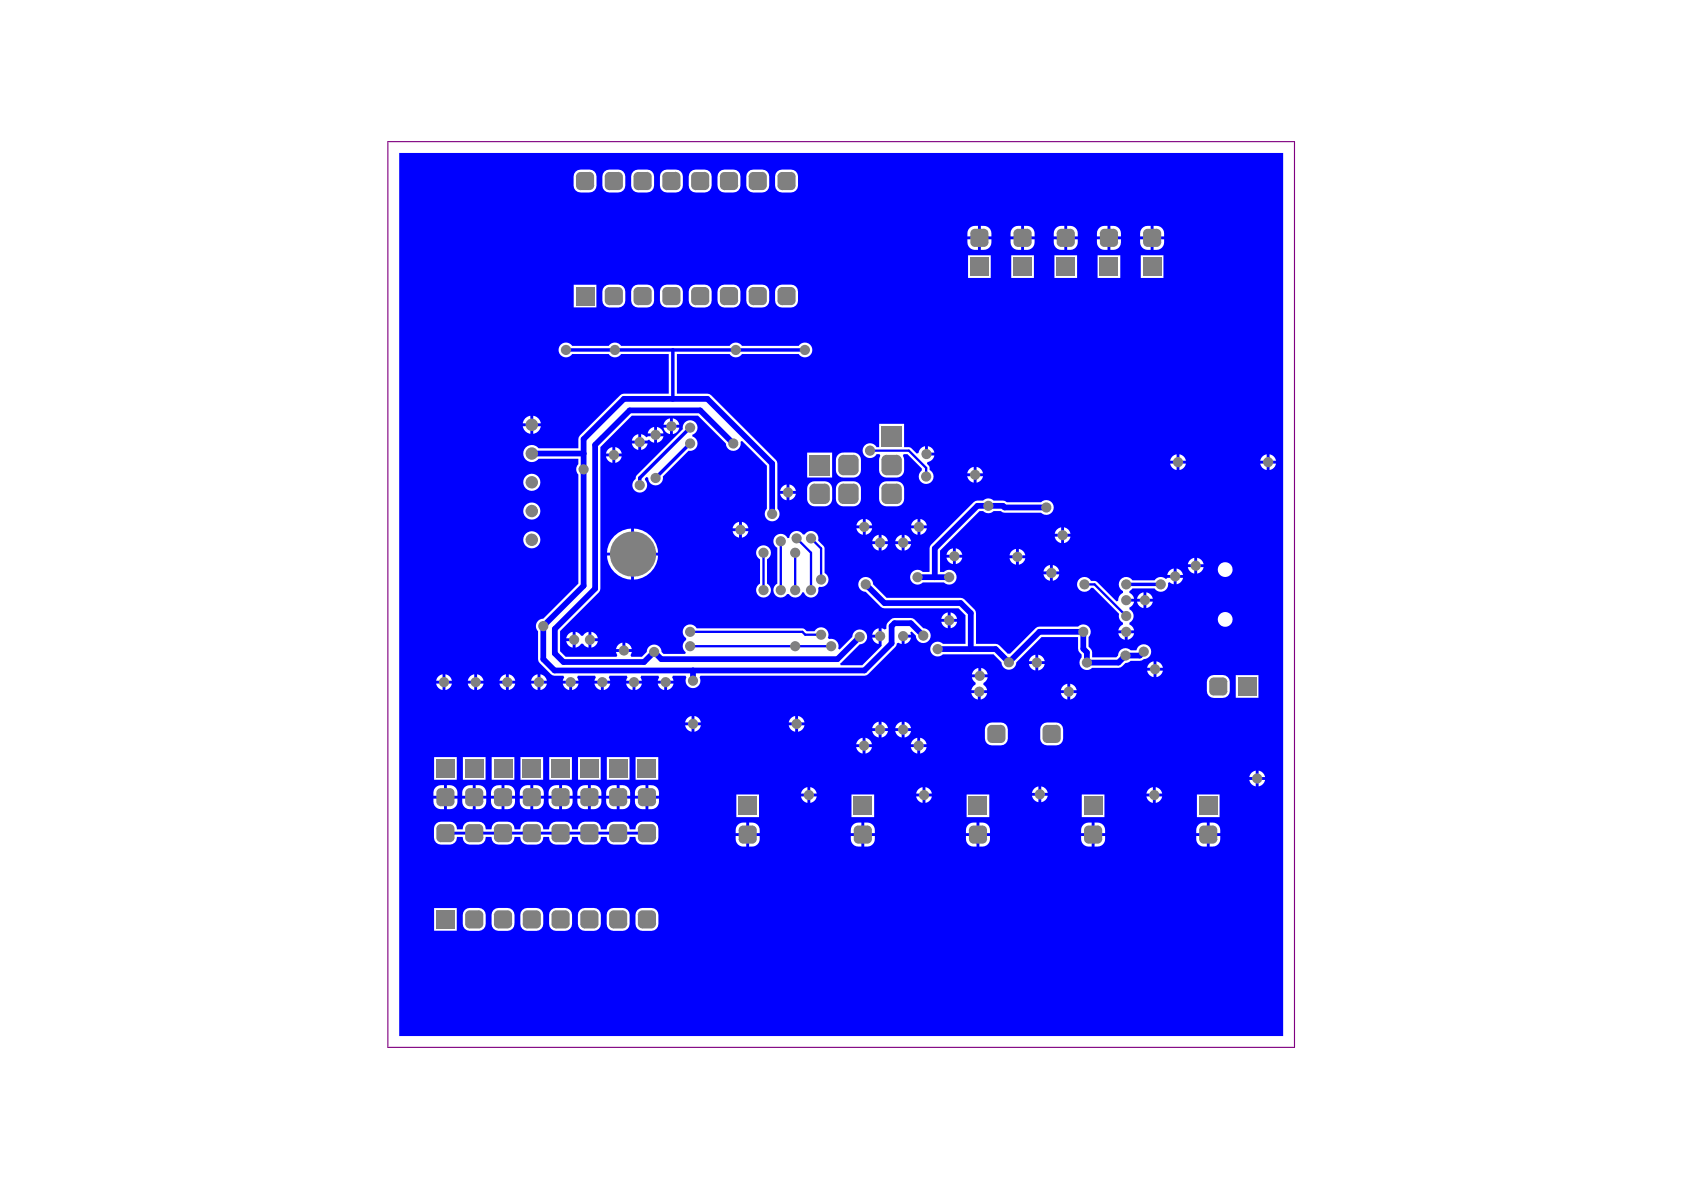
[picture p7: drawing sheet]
<svg xmlns="http://www.w3.org/2000/svg" width="297mm" height="210mm" viewBox="0 0 297 210" stroke-linecap="round" stroke-linejoin="round" font-family="sans-serif">
<path d="M68.4 25h159.9v159.7h-159.9z" fill="none" stroke="#800080" stroke-width=".2"/>
<path d="M70.4 27h155.9v155.7h-155.9zM137.1 30.3a3.2 3.2 0 0 0 0 3.3 3.3 3.3 0 0 0 3.3 0 3.2 3.2 0 0 0 0-3.3 3.3 3.3 0 0 0-3.3 0zM132 30.3a3.3 3.3 0 0 0 0 3.3 3.3 3.3 0 0 0 3.3 0 3.2 3.2 0 0 0 0-3.3 3.3 3.3 0 0 0-3.3 0zM126.9 30.3a3.3 3.3 0 0 0 0 3.3 3.3 3.3 0 0 0 3.3 0 3.2 3.2 0 0 0 0-3.3 3.3 3.3 0 0 0-3.3 0zM121.8 30.3a3.3 3.3 0 0 0 0 3.3 3.3 3.3 0 0 0 3.4 0 3.2 3.2 0 0 0 0-3.3 3.3 3.3 0 0 0-3.4 0zM116.8 30.3a3.2 3.2 0 0 0 0 3.3 3.3 3.3 0 0 0 3.3 0 3.2 3.2 0 0 0 0-3.3 3.3 3.3 0 0 0-3.3 0zM111.7 30.3a3.2 3.2 0 0 0 0 3.3 3.3 3.3 0 0 0 3.3 0 3.2 3.2 0 0 0 0-3.3 3.3 3.3 0 0 0-3.3 0zM106.6 30.3a3.2 3.2 0 0 0 0 3.3 3.3 3.3 0 0 0 3.3 0 3.2 3.2 0 0 0 0-3.3 3.3 3.3 0 0 0-3.3 0zM101.5 30.3a3.3 3.3 0 0 0 0 3.3 3.3 3.3 0 0 0 3.4 0 3.2 3.2 0 0 0 0-3.3 3.3 3.3 0 0 0-3.4 0zM203.5 39.8v1.9h1.8a1.51 1.51 0 0 0-1.8-1.9zM195.9 39.8v1.9h1.8a1.51 1.51 0 0 0-1.8-1.9zM188.2 39.8v1.9h1.9a1.51 1.51 0 0 0-1.9-1.9zM180.6 39.8v1.9h1.9a1.51 1.51 0 0 0-1.9-1.9zM173 39.8v1.9h1.9a1.51 1.51 0 0 0-1.9-1.9zM171 40.2a1.68 1.68 0 0 0-.4 1.5h1.9v-1.9a1.68 1.68 0 0 0-1.5 .4zM201.5 40.2a1.68 1.68 0 0 0-.4 1.5h1.9v-1.9a1.68 1.68 0 0 0-1.5 .4zM193.9 40.2a1.68 1.68 0 0 0-.4 1.5h1.9v-1.9a1.68 1.68 0 0 0-1.5 .4zM178.6 40.2a1.68 1.68 0 0 0-.3 1.5h1.8v-1.9a1.68 1.68 0 0 0-1.5 .4zM186.3 40.2a1.68 1.68 0 0 0-.4 1.5h1.8v-1.9a1.68 1.68 0 0 0-1.4 .4zM203.5 42.2v1.9a1.51 1.51 0 0 0 1.8-1.9zM201.1 42.2a1.51 1.51 0 0 0 1.9 1.9v-1.9zM195.9 42.2v1.9a1.51 1.51 0 0 0 1.8-1.9zM193.5 42.2a1.51 1.51 0 0 0 1.9 1.9v-1.9zM188.2 42.2v1.9a1.51 1.51 0 0 0 1.9-1.9zM185.9 42.2a1.51 1.51 0 0 0 1.8 1.9v-1.9zM180.6 42.2v1.9a1.51 1.51 0 0 0 1.9-1.9zM178.3 42.2a1.51 1.51 0 0 0 1.8 1.9v-1.9zM173 42.2v1.9a1.51 1.51 0 0 0 1.9-1.9zM170.6 42.2a1.51 1.51 0 0 0 1.9 1.9v-1.9zM201.2 45v4h4v-4zM193.6 45v4h4v-4zM186 45v4h4v-4zM178.4 45v4h4v-4zM170.8 45v4h4v-4zM101.2 50.2v4h4v-4zM137.1 50.6a3.2 3.2 0 0 0 0 3.3 3.3 3.3 0 0 0 3.3 0 3.2 3.2 0 0 0 0-3.3 3.3 3.3 0 0 0-3.3 0zM132 50.6a3.3 3.3 0 0 0 0 3.3 3.3 3.3 0 0 0 3.3 0 3.2 3.2 0 0 0 0-3.3 3.3 3.3 0 0 0-3.3 0zM126.9 50.6a3.3 3.3 0 0 0 0 3.3 3.3 3.3 0 0 0 3.3 0 3.2 3.2 0 0 0 0-3.3 3.3 3.3 0 0 0-3.3 0zM121.8 50.6a3.3 3.3 0 0 0 0 3.3 3.3 3.3 0 0 0 3.4 0 3.2 3.2 0 0 0 0-3.3 3.3 3.3 0 0 0-3.4 0zM116.8 50.6a3.2 3.2 0 0 0 0 3.3 3.3 3.3 0 0 0 3.3 0 3.2 3.2 0 0 0 0-3.3 3.3 3.3 0 0 0-3.3 0zM111.7 50.6a3.2 3.2 0 0 0 0 3.3 3.3 3.3 0 0 0 3.3 0 3.2 3.2 0 0 0 0-3.3 3.3 3.3 0 0 0-3.3 0zM106.6 50.6a3.2 3.2 0 0 0 0 3.3 3.3 3.3 0 0 0 3.3 0 3.2 3.2 0 0 0 0-3.3 3.3 3.3 0 0 0-3.3 0zM98.9 60.8a1.31 1.31 0 0 0 .1 1.9 1.31 1.31 0 0 0 1.9-.3h6.5l.1 .3a1.3 1.3 0 0 0 2.1-.3h8.4v7l-8.3 .1-7.4 7.3-.3 .7v1.6h-7a1.5 1.5 0 0 0-2.2-.2 1.5 1.5 0 0 0 0 2.2 1.5 1.5 0 0 0 2.2-.2h7v1a1.31 1.31 0 0 0 0 1.8v19.2l-6.2 6.2a1.31 1.31 0 0 0-1.2 .8 1.31 1.31 0 0 0 .3 1.5l.1 5.2 2.5 2.5 1.9 .1 .1 .3-.2 .6h2.7l-.2-.6 .1-.3h3.1l.1 .3-.2 .6h2.7l-.2-.6 .1-.3h3l.2 .3-.3 .6h2.8l-.2-.6 .1-.3h3l.2 .3-.3 .6h2.8l-.3-.6 .2-.3h2.2l.2 .3a1.3 1.3 0 0 0 1.1 1.9 1.3 1.3 0 0 0 1.2-1.9l.1-.3h29l.6-.3 4.8-4.8 .3-.6 .3-.1 .5 .2v-1.4h.3v-.2h1.4l-.1-.4 .2-.2 .7 .7a1.31 1.31 0 0 0 1.4 1.3 1.31 1.31 0 0 0 1.3-1.3 1.31 1.31 0 0 0-1.3-1.3l-1.9-1.7-3.2-.1a1.76 1.76 0 0 0-1.5 1.9l-.3 .2-.5-.3v3.1l-3.4 3.4h-3.8l-.1-.3 3.4-3.3a1.31 1.31 0 0 0 1.4-1.4 1.31 1.31 0 0 0-1.4-1.3 1.31 1.31 0 0 0-1.3 1.3l-2.2 2.3-.3-.2a1.3 1.3 0 0 0-1.6-1.7l-.2-.2 .1-.2a1.31 1.31 0 0 0-.8-1.6 1.31 1.31 0 0 0-1.6 .6h-1.4l-.3-.3-.5-.2h-18.6a1.31 1.31 0 0 0-2.1-.3 1.31 1.31 0 0 0 .2 2v.4a1.29 1.29 0 0 0 0 2.1l-.1 .3h-3.9l-.3-.3a1.31 1.31 0 0 0-1.3-1.3 1.31 1.31 0 0 0-1.3 1.3l-.9 .9h-1.8l-.2-.4 .2-.5h-2.7l.2 .5-.2 .4h-8.9l-1-1v-3.6l6.8-6.8 .3-.7v-24.9l5.5-5.6h11.7l4.9 4.9a1.31 1.31 0 0 0 1.5 1.3 1.31 1.31 0 0 0 1.1-1.6l.3-.1 4.4 4.4v7.5a1.31 1.31 0 0 0 0 1.9 1.31 1.31 0 0 0 1.8 0 1.31 1.31 0 0 0 0-1.9v-7.9l-.2-.7-11.5-11.4-.6-.3h-5.4v-7h9.3l.2 .3a1.3 1.3 0 0 0 2-.3h10l.1 .3a1.31 1.31 0 0 0 2-.1 1.31 1.31 0 0 0-.2-1.9 1.31 1.31 0 0 0-1.9 .3h-10l-.2-.2a1.3 1.3 0 0 0-2 .2h-19.1l-.2-.2a1.3 1.3 0 0 0-2 .2h-6.5l-.1-.2a1.31 1.31 0 0 0-1.9 0zM94.1 73.3v1.4h1.3a1.55 1.55 0 0 0-1.3-1.4zM92.7 73.8l-.5 .9h1.3v-1.4zM118.7 73.8v1.1h1.1a1.36 1.36 0 0 0-1.1-1.1zM117.4 74.2l-.4 .7h1.2v-1.1zM115.9 75.3v1.1h1.1a1.36 1.36 0 0 0-1.1-1.1zM114.6 75.7l-.4 .7h1.2v-1.1zM94.1 75.2v1.3a1.55 1.55 0 0 0 1.3-1.3zM92.2 75.2a1.55 1.55 0 0 0 1.3 1.3v-1.3zM118.7 75.4v1.2a1.36 1.36 0 0 0 1.1-1.2zM117 75.4a1.36 1.36 0 0 0 1.2 1.2v-1.2zM111.8 77l-.3 .7h1.1v-1.1zM115.9 77v1.1a1.36 1.36 0 0 0 1.1-1.1zM113.1 76.6v1.1h1.1l.3-.2 .4 .4 .5 .2v-1.1h-1.2l-.2 .1-.4-.4zM155.1 74.8v4.1h-.5a1.31 1.31 0 0 0-2-.4 1.31 1.31 0 0 0 0 2 1.31 1.31 0 0 0 2-.4h.5l.2 .3-.2 .7v1.8a1.31 1.31 0 0 0 1.3 1.3h1.8a1.31 1.31 0 0 0 1.3-1.3v-1.8l-.2-.7 .1-.3h.7l2.5 2.5a.67 .67 0 0 1-.4 .8 1.31 1.31 0 0 0 .5 1.8 1.31 1.31 0 0 0 1.8-.5 1.31 1.31 0 0 0-.5-1.8 1.01 1.01 0 0 0-.5-1.1l.1-.3a1.36 1.36 0 0 0 1.2-1.2h-1.4v-.2h-.2v-1.4a1.36 1.36 0 0 0-1.2 1.2l-.3 .1-1.1-1.1h-1.1v-4.1zM113.1 78.2v1.2a1.36 1.36 0 0 0 1.1-1.2zM111.5 78.2a1.36 1.36 0 0 0 1.1 1.2v-1.2zM120.8 74.5a1.28 1.28 0 0 0-.3 1.2l-8.2 8.1-.2 .7a1.31 1.31 0 0 0-.3 1.9 1.31 1.31 0 0 0 1.9 .2 1.31 1.31 0 0 0 .1-1.9v-.3l.2-.3 .3 .2a1.3 1.3 0 0 0 1.4 1.3 1.3 1.3 0 0 0 1.2-1.5l4.6-4.6a1.33 1.33 0 0 0 1.5-1 1.33 1.33 0 0 0-.9-1.6v-.2a1.33 1.33 0 0 0 .8-1.9 1.33 1.33 0 0 0-2.1-.3zM163.7 78.7v1.1h1.1a1.36 1.36 0 0 0-1.1-1.1zM108.5 78.9v1.1h1.2a1.36 1.36 0 0 0-1.2-1.1zM107.3 79.3l-.4 .7h1.1v-1.1zM223.9 80.1v1.2h1.2a1.36 1.36 0 0 0-1.2-1.2zM222.7 80.5l-.4 .8h1.1v-1.2zM208 80.1v1.2h1.2a1.36 1.36 0 0 0-1.2-1.2zM206.8 80.5l-.4 .8h1.1v-1.2zM108.5 80.5v1.1a1.36 1.36 0 0 0 1.2-1.1zM106.9 80.5a1.36 1.36 0 0 0 1.1 1.1v-1.1zM223.9 81.8v1.1a1.36 1.36 0 0 0 1.2-1.1zM222.3 81.8a1.36 1.36 0 0 0 1.1 1.1v-1.1zM208 81.8v1.1a1.36 1.36 0 0 0 1.2-1.1zM206.4 81.8a1.36 1.36 0 0 0 1.1 1.1v-1.1zM172.3 82.4v1.1h1.1a1.36 1.36 0 0 0-1.1-1.1zM171 82.7l-.4 .8h1.1v-1.1zM142.4 79.8v4.4h4.4v-4.4zM147.8 80.2l-.3 .6-.1 2.1a1.31 1.31 0 0 0 1.4 1.3h1.8a1.31 1.31 0 0 0 1.3-1.3v-1.8a1.31 1.31 0 0 0-1.3-1.3l-2.2 .1zM172.3 84v1.1a1.36 1.36 0 0 0 1.1-1.1zM170.6 84a1.36 1.36 0 0 0 1.1 1.1v-1.1zM92.3 85.1a1.51 1.51 0 0 0 3 0 1.51 1.51 0 0 0-3 0zM139.2 85.5v1.1h1.2a1.36 1.36 0 0 0-1.2-1.1zM138 85.8l-.4 .8h1.1v-1.1zM139.2 87.1v1.1a1.36 1.36 0 0 0 1.2-1.1zM137.6 87.1a1.36 1.36 0 0 0 1.1 1.1v-1.1zM164.2 96.1l-.2 .6v4.2h-1.2a1.31 1.31 0 0 0-1.9 0 1.31 1.31 0 0 0 0 1.8 1.31 1.31 0 0 0 1.9 0h3.7a1.31 1.31 0 0 0 1.9 0 1.31 1.31 0 0 0 0-1.8 1.31 1.31 0 0 0-1.9 0h-.7v-3.8l7-7h.6a1.31 1.31 0 0 0 1.9 0h1.2l.7 .3h6.4a1.31 1.31 0 0 0 1.9 0 1.31 1.31 0 0 0 0-1.8 1.31 1.31 0 0 0-1.9 0h-6l-.7-.3h-1.6a1.31 1.31 0 0 0-1.9 0h-1l-.6 .3zM155.4 85.3l-.3 .6v2.1a1.31 1.31 0 0 0 1.3 1.3h1.8a1.31 1.31 0 0 0 1.3-1.3v-1.8a1.31 1.31 0 0 0-1.3-1.3h-2.2zM147.8 85.3l-.3 .6-.1 2.1a1.31 1.31 0 0 0 1.4 1.3h1.8a1.31 1.31 0 0 0 1.3-1.3v-1.8a1.31 1.31 0 0 0-1.3-1.3h-2.2zM142.8 85.3l-.4 .6v2.1a1.31 1.31 0 0 0 1.3 1.3h1.8a1.31 1.31 0 0 0 1.3-1.3v-1.8a1.31 1.31 0 0 0-1.3-1.3h-2.2zM92.3 90.1a1.51 1.51 0 0 0 3 0 1.51 1.51 0 0 0-3 0zM162.3 91.5v1.2h1.2a1.36 1.36 0 0 0-1.2-1.2zM161.1 91.9l-.4 .8h1.1v-1.2zM152.7 91.5v1.2h1.1a1.36 1.36 0 0 0-1.1-1.2zM151.4 91.9l-.3 .8h1.1v-1.2zM130.9 92.1v1.1h1.1a1.36 1.36 0 0 0-1.1-1.1zM129.6 92.4l-.4 .8h1.2v-1.1zM187.7 93v1.2h1.1a1.36 1.36 0 0 0-1.1-1.2zM186.4 93.4l-.4 .8h1.2v-1.2zM136.8 94.5a1.3 1.3 0 0 0 .3 2.1v6.3a1.31 1.31 0 0 0-.3 2.1 1.31 1.31 0 0 0 2-.2h.4a1.35 1.35 0 0 0 1.3 .6 1.35 1.35 0 0 0 1.1-.9h.1a1.34 1.34 0 0 0 1.7 .9 1.34 1.34 0 0 0 .9-1.6l.2-.3a1.3 1.3 0 0 0 1.6-.8 1.3 1.3 0 0 0-.7-1.6v-4.4l-.1-.4-1-1a1.3 1.3 0 0 0-.7-1.5 1.3 1.3 0 0 0-1.6 .5h-.4a1.3 1.3 0 0 0-1.4-.6 1.3 1.3 0 0 0-1 1.2h-.3a1.3 1.3 0 0 0-2.1-.4zM162.3 93.2v1.1a1.36 1.36 0 0 0 1.2-1.1zM160.7 93.2a1.36 1.36 0 0 0 1.1 1.1v-1.1zM152.7 93.2v1.1a1.36 1.36 0 0 0 1.1-1.1zM151.1 93.2a1.36 1.36 0 0 0 1.1 1.1v-1.1zM130.9 93.7v1.1a1.36 1.36 0 0 0 1.1-1.1zM129.2 93.7a1.36 1.36 0 0 0 1.2 1.1v-1.1zM159.6 94.3v1.2h1.1a1.36 1.36 0 0 0-1.1-1.2zM158.3 94.7l-.4 .8h1.1v-1.2zM155.5 94.3v1.2h1.1a1.36 1.36 0 0 0-1.1-1.2zM154.2 94.7l-.3 .8h1.1v-1.2zM187.7 94.7v1.1a1.36 1.36 0 0 0 1.1-1.1zM186 94.7a1.36 1.36 0 0 0 1.2 1.1v-1.1zM92.3 95.2a1.51 1.51 0 0 0 3 0 1.51 1.51 0 0 0-3 0zM159.6 96v1.1a1.36 1.36 0 0 0 1.1-1.1zM157.9 96a1.36 1.36 0 0 0 1.1 1.1v-1.1zM155.5 96v1.1a1.36 1.36 0 0 0 1.1-1.1zM153.9 96a1.36 1.36 0 0 0 1.1 1.1v-1.1zM111.8 93.2v4.3h4.3a4.5 4.5 0 0 0-4.3-4.3zM108.4 94.5a4.4 4.4 0 0 0-1.3 3h4.2v-4.3a4.4 4.4 0 0 0-2.9 1.3zM168.6 96.7v1.2h1.1a1.36 1.36 0 0 0-1.1-1.2zM167.3 97.1l-.3 .8h1.1v-1.2zM179.7 96.8v1.2h1.1a1.36 1.36 0 0 0-1.1-1.2zM178.5 97.2l-.4 .8h1.1v-1.2zM168.6 98.4v1.1a1.36 1.36 0 0 0 1.1-1.1zM167 98.4a1.36 1.36 0 0 0 1.1 1.1v-1.1zM211.2 98.4v1.1h1.1a1.36 1.36 0 0 0-1.1-1.1zM209.9 98.8l-.4 .7h1.2v-1.1zM179.7 98.5v1.1a1.36 1.36 0 0 0 1.1-1.1zM178.1 98.5a1.36 1.36 0 0 0 1.1 1.1v-1.1zM185.7 99.7v1.1h1.1a1.36 1.36 0 0 0-1.1-1.1zM184.4 100l-.3 .8h1.1v-1.1zM211.2 100v1.2a1.36 1.36 0 0 0 1.1-1.2zM209.5 100a1.36 1.36 0 0 0 1.2 1.2v-1.2zM207.5 100.3v1.1h1.2a1.36 1.36 0 0 0-1.2-1.1zM206.3 100.7l-.4 .7h1.1v-1.1zM214.8 100.5a1.31 1.31 0 0 0 2.6 0 1.31 1.31 0 0 0-2.6 0zM111.8 98v4.2a4.5 4.5 0 0 0 4.3-4.2zM107.1 98a4.5 4.5 0 0 0 4.2 4.2v-4.2zM190.4 102.2a1.31 1.31 0 0 0 .1 1.9 1.31 1.31 0 0 0 1.9-.4h.4l4.6 4.6a1.29 1.29 0 0 0 .7 1.5v.4a1.32 1.32 0 0 0-.8 1h2.7a1.32 1.32 0 0 0-.8-1v-.4a1.29 1.29 0 0 0 .8-1.1 1.29 1.29 0 0 0-.8-1.2v-.3a1.32 1.32 0 0 0 .8-1.1h-1.3v-.5h1.3a1.32 1.32 0 0 0-.8-1v-.3l.5-.5h4a1.3 1.3 0 0 0 1.5 .5 1.3 1.3 0 0 0 .8-1.5l.3-.1 .7 .4v-1.2h-1.1l-.2 .2a1.4 1.4 0 0 0-2 .3h-4a1.3 1.3 0 0 0-2-.2 1.3 1.3 0 0 0 .4 2.1v.3a1.36 1.36 0 0 0-.9 1.4l-.2 .1-3.5-3.5-.4-.1h-.7a1.3 1.3 0 0 0-2-.3zM185.7 101.3v1.1a1.36 1.36 0 0 0 1.1-1.1zM184.1 101.3a1.36 1.36 0 0 0 1.1 1.1v-1.1zM207.5 101.9v1.2a1.36 1.36 0 0 0 1.2-1.2zM133.7 96.6a1.3 1.3 0 0 0 .4 2.1v4.2a1.31 1.31 0 0 0-.4 2 1.31 1.31 0 0 0 2 0 1.31 1.31 0 0 0-.4-2v-4.2a1.31 1.31 0 0 0 .4-2 1.31 1.31 0 0 0-2-.1zM202.2 104.5v1.1h1.1a1.36 1.36 0 0 0-1.1-1.1zM200.9 104.9l-.3 .7h1.1v-1.1zM202.2 106.1v1.2a1.36 1.36 0 0 0 1.1-1.2zM200.6 106.1a1.36 1.36 0 0 0 1.1 1.2v-1.2zM167.7 108v1.2h1.1a1.36 1.36 0 0 0-1.1-1.2zM166.4 108.4l-.4 .8h1.2v-1.2zM214.8 109.3a1.31 1.31 0 0 0 2.6 0 1.31 1.31 0 0 0-2.6 0zM167.7 109.7v1.1a1.36 1.36 0 0 0 1.1-1.1zM166 109.7a1.36 1.36 0 0 0 1.2 1.1v-1.1zM154.2 111.2l-.3 .8h1.1v-1.2zM101.5 111.5v2.7a1.35 1.35 0 0 0 1-.7h.3a1.35 1.35 0 0 0 1 .7v-2.7a1.35 1.35 0 0 0-1 .6h-.3a1.35 1.35 0 0 0-1-.6zM104.3 111.5v1.1h1.1a1.36 1.36 0 0 0-1.1-1.1zM100.3 111.8l-.4 .8h1.1v-1.1zM198.9 111.7v1.1a1.36 1.36 0 0 0 1.1-1.1zM197.3 111.7a1.36 1.36 0 0 0 1.1 1.1v-1.1zM159.6 112.5v1.1a1.36 1.36 0 0 0 1.1-1.1zM153.9 112.5a1.36 1.36 0 0 0 1.1 1.1v-1.1zM104.3 113.1v1.1a1.36 1.36 0 0 0 1.1-1.1zM99.9 113.1a1.36 1.36 0 0 0 1.1 1.1v-1.1zM110.3 113.4v1.1h1.1a1.36 1.36 0 0 0-1.1-1.1zM109 113.7l-.3 .8h1.1v-1.1zM151.8 102.2a1.31 1.31 0 0 0-.3 1.4 1.31 1.31 0 0 0 1.2 .8l2.6 2.6 .7 .3h13.1l1.2 1.2v5.1h-4a1.31 1.31 0 0 0-1.8 0 1.31 1.31 0 0 0 0 1.8 1.31 1.31 0 0 0 1.8 0h8.9l1.4 1.4a1.31 1.31 0 0 0 1.4 1.3 1.31 1.31 0 0 0 1.3-1.3l4.4-4.4h6.5v2v.4l.6 .7v.4a1.31 1.31 0 0 0 0 1.9 1.31 1.31 0 0 0 1.8 0h4.7a1.98 1.98 0 0 0 1.2-.9l.7-.1 .2-.2h1.7l.6-.3a1.32 1.32 0 0 0 1.4-1.2 1.32 1.32 0 0 0-1.2-1.4 1.32 1.32 0 0 0-1.4 1h-1.1a1.31 1.31 0 0 0-1.4-.3 1.31 1.31 0 0 0-.8 1.2l-.3 .4h-4.3v-1.3l-.6-.6v-1.7a1.31 1.31 0 0 0 0-1.9 1.31 1.31 0 0 0-1.8 0l-7.2 .1-4.8 4.7h-.5l-1.7-1.7h-3.8l-.1-5.8-2.3-2.3h-13.4l-2.4-2.4a1.31 1.31 0 0 0-.8-1.2 1.31 1.31 0 0 0-1.4 .3zM183.1 115.5v1.1h1.2a1.36 1.36 0 0 0-1.2-1.1zM181.9 115.9l-.4 .7h1.1v-1.1zM204 116.7v1.1h1.1a1.36 1.36 0 0 0-1.1-1.1zM202.7 117l-.4 .8h1.2v-1.1zM183.1 117.1v1.2a1.36 1.36 0 0 0 1.2-1.2zM181.5 117.1a1.36 1.36 0 0 0 1.1 1.2v-1.2zM173.1 117.8v1.2h1.1a1.36 1.36 0 0 0-1.1-1.2zM171.8 118.2l-.4 .8h1.2v-1.2zM204 118.3v1.1a1.36 1.36 0 0 0 1.1-1.1zM202.3 118.3a1.36 1.36 0 0 0 1.2 1.1v-1.1zM95.3 118.9v1.2h1.2a1.36 1.36 0 0 0-1.2-1.2zM94.1 119.3l-.4 .8h1.1v-1.2zM89.7 118.9v1.2h1.2a1.36 1.36 0 0 0-1.2-1.2zM88.5 119.3l-.4 .8h1.1v-1.2zM84.2 118.9v1.2h1.1a1.36 1.36 0 0 0-1.1-1.2zM82.9 119.3l-.4 .8h1.1v-1.2zM78.6 118.9v1.2h1.1a1.36 1.36 0 0 0-1.1-1.2zM77.3 119.3l-.4 .8h1.2v-1.2zM117.7 120.6v1.1a1.36 1.36 0 0 0 1.1-1.1zM116 120.6a1.36 1.36 0 0 0 1.2 1.1v-1.1zM112.1 120.6v1.1a1.36 1.36 0 0 0 1.1-1.1zM110.4 120.6a1.36 1.36 0 0 0 1.2 1.1v-1.1zM106.5 120.6v1.1a1.36 1.36 0 0 0 1.1-1.1zM104.9 120.6a1.36 1.36 0 0 0 1.1 1.1v-1.1zM100.9 120.6v1.1a1.36 1.36 0 0 0 1.1-1.1zM99.3 120.6a1.36 1.36 0 0 0 1.1 1.1v-1.1zM95.3 120.6v1.1a1.36 1.36 0 0 0 1.2-1.1zM93.7 120.6a1.36 1.36 0 0 0 1.1 1.1v-1.1zM89.7 120.6v1.1a1.36 1.36 0 0 0 1.2-1.1zM88.1 120.6a1.36 1.36 0 0 0 1.1 1.1v-1.1zM84.2 120.6v1.1a1.36 1.36 0 0 0 1.1-1.1zM82.5 120.6a1.36 1.36 0 0 0 1.1 1.1v-1.1zM78.6 120.6v1.1a1.36 1.36 0 0 0 1.1-1.1zM76.9 120.6a1.36 1.36 0 0 0 1.2 1.1v-1.1zM188.8 120.6v1.1h1.1a1.36 1.36 0 0 0-1.1-1.1zM187.5 121l-.4 .7h1.2v-1.1zM171.4 119.5l.2 .4 .5 .5-.1 .4a1.35 1.35 0 0 0-.7 .9h2.8l-.1-.4-.5-.5v-.4a1.35 1.35 0 0 0 .7-.9zM218 119.1v4h4v-4zM213.2 119.4a3.2 3.2 0 0 0 0 3.3 3.3 3.3 0 0 0 3.4 0 3.2 3.2 0 0 0 0-3.3 3.3 3.3 0 0 0-3.4 0zM188.8 122.3v1.1a1.36 1.36 0 0 0 1.1-1.1zM187.1 122.3a1.36 1.36 0 0 0 1.2 1.1v-1.1zM173 122.3v1.1a1.36 1.36 0 0 0 1.1-1.1zM171.3 122.3a1.36 1.36 0 0 0 1.2 1.1v-1.1zM140.8 126.3v1.1h1.1a1.36 1.36 0 0 0-1.1-1.1zM139.5 126.7l-.4 .7h1.2v-1.1zM122.5 126.3v1.1h1.1a1.36 1.36 0 0 0-1.1-1.1zM121.2 126.7l-.3 .7h1.1v-1.1zM159.6 127.3v1.1h1.1a1.36 1.36 0 0 0-1.1-1.1zM158.3 127.7l-.4 .7h1.1v-1.1zM155.5 127.3v1.1h1.1a1.36 1.36 0 0 0-1.1-1.1zM154.2 127.7l-.3 .7h1.1v-1.1zM140.8 127.9v1.2a1.36 1.36 0 0 0 1.1-1.2zM139.1 127.9a1.36 1.36 0 0 0 1.2 1.2v-1.2zM122.5 127.9v1.2a1.36 1.36 0 0 0 1.1-1.2zM120.9 127.9a1.36 1.36 0 0 0 1.1 1.2v-1.2zM159.6 128.9v1.2a1.36 1.36 0 0 0 1.1-1.2zM157.9 128.9a1.36 1.36 0 0 0 1.1 1.2v-1.2zM155.5 128.9v1.2a1.36 1.36 0 0 0 1.1-1.2zM153.9 128.9a1.36 1.36 0 0 0 1.1 1.2v-1.2zM162.3 130.1v1.2h1.1a1.36 1.36 0 0 0-1.1-1.2zM161.1 130.5l-.4 .8h1.1v-1.2zM152.7 130.1v1.2h1.1a1.36 1.36 0 0 0-1.1-1.2zM151.4 130.5l-.4 .8h1.2v-1.2zM183.8 127.8a3.2 3.2 0 0 0 0 3.3 3.3 3.3 0 0 0 3.4 0 3.2 3.2 0 0 0 0-3.3 3.3 3.3 0 0 0-3.4 0zM174.1 127.8a3.2 3.2 0 0 0 0 3.3 3.3 3.3 0 0 0 3.3 0 3.2 3.2 0 0 0 0-3.3 3.3 3.3 0 0 0-3.3 0zM162.3 131.8v1.1a1.36 1.36 0 0 0 1.1-1.1zM160.7 131.8a1.36 1.36 0 0 0 1.1 1.1v-1.1zM152.7 131.8v1.1a1.36 1.36 0 0 0 1.1-1.1zM151 131.8a1.36 1.36 0 0 0 1.2 1.1v-1.1zM222 135.9v1.2h1.1a1.36 1.36 0 0 0-1.1-1.2zM220.7 136.3l-.3 .8h1.1v-1.2zM112.1 133.5v4h4v-4zM107 133.5v4h4v-4zM102 133.5v4h4v-4zM96.9 133.5v4h4v-4zM91.8 133.5v4h4v-4zM86.7 133.5v4h4v-4zM81.6 133.5v4h4v-4zM76.6 133.5v4h4v-4zM222 137.6v1.1a1.36 1.36 0 0 0 1.1-1.1zM220.4 137.6a1.36 1.36 0 0 0 1.1 1.1v-1.1zM183.7 138.7v1.2h1.1a1.36 1.36 0 0 0-1.1-1.2zM182.4 139.1l-.4 .8h1.2v-1.2zM203.9 138.8v1.2h1.1a1.36 1.36 0 0 0-1.1-1.2zM202.6 139.2l-.4 .8h1.2v-1.2zM163.2 138.8v1.2h1.2a1.36 1.36 0 0 0-1.2-1.2zM162 139.2l-.4 .8h1.1v-1.2zM142.9 138.8v1.2h1.2a1.36 1.36 0 0 0-1.2-1.2zM141.7 139.2l-.4 .8h1.1v-1.2zM114.4 138.5v1.9h1.8a1.51 1.51 0 0 0-1.8-1.9zM109.3 138.5v1.9h1.9a1.51 1.51 0 0 0-1.9-1.9zM104.2 138.5v1.9h1.9a1.51 1.51 0 0 0-1.9-1.9zM99.1 138.5v1.9h1.9a1.51 1.51 0 0 0-1.9-1.9zM94.1 138.5v1.9h1.8a1.51 1.51 0 0 0-1.8-1.9zM89 138.5v1.9h1.8a1.51 1.51 0 0 0-1.8-1.9zM83.9 138.5v1.9h1.9a1.51 1.51 0 0 0-1.9-1.9zM78.8 138.5v1.9h1.9a1.51 1.51 0 0 0-1.9-1.9zM112.4 138.9a1.68 1.68 0 0 0-.4 1.5h1.9v-1.9a1.68 1.68 0 0 0-1.5 .4zM92.1 138.9a1.68 1.68 0 0 0-.4 1.5h1.8v-1.9a1.68 1.68 0 0 0-1.4 .4zM107.3 138.9a1.68 1.68 0 0 0-.4 1.5h1.9v-1.9a1.68 1.68 0 0 0-1.5 .4zM102.2 138.9a1.67 1.67 0 0 0-.4 1.5h1.9v-1.9a1.68 1.68 0 0 0-1.5 .4zM97.1 138.9a1.68 1.68 0 0 0-.3 1.5h1.8v-1.9a1.68 1.68 0 0 0-1.5 .4zM87 138.9a1.68 1.68 0 0 0-.4 1.5h1.9v-1.9a1.68 1.68 0 0 0-1.5 .4zM81.9 138.9a1.67 1.67 0 0 0-.4 1.5h1.9v-1.9a1.68 1.68 0 0 0-1.5 .4zM76.8 138.9a1.68 1.68 0 0 0-.3 1.5h1.8v-1.9a1.68 1.68 0 0 0-1.5 .4zM183.7 140.4v1.1a1.36 1.36 0 0 0 1.1-1.1zM182 140.4a1.36 1.36 0 0 0 1.2 1.1v-1.1zM203.9 140.5v1.1a1.36 1.36 0 0 0 1.1-1.1zM202.2 140.5a1.36 1.36 0 0 0 1.2 1.1v-1.1zM163.2 140.5v1.1a1.36 1.36 0 0 0 1.2-1.1zM161.6 140.5a1.36 1.36 0 0 0 1.1 1.1v-1.1zM142.9 140.5v1.1a1.36 1.36 0 0 0 1.2-1.1zM141.3 140.5a1.36 1.36 0 0 0 1.1 1.1v-1.1zM114.4 140.9v1.8a1.51 1.51 0 0 0 1.8-1.8zM112 140.9a1.51 1.51 0 0 0 1.9 1.8v-1.8zM109.3 140.9v1.8a1.51 1.51 0 0 0 1.9-1.8zM106.9 140.9a1.51 1.51 0 0 0 1.9 1.8v-1.8zM104.2 140.9v1.8a1.51 1.51 0 0 0 1.9-1.8zM101.8 140.9a1.51 1.51 0 0 0 1.9 1.8v-1.8zM99.1 140.9v1.8a1.51 1.51 0 0 0 1.9-1.8zM96.8 140.9a1.51 1.51 0 0 0 1.8 1.8v-1.8zM94.1 140.9v1.8a1.51 1.51 0 0 0 1.8-1.8zM91.7 140.9a1.51 1.51 0 0 0 1.8 1.8v-1.8zM89 140.9v1.8a1.51 1.51 0 0 0 1.8-1.8zM86.6 140.9a1.51 1.51 0 0 0 1.9 1.8v-1.8zM83.9 140.9v1.8a1.51 1.51 0 0 0 1.9-1.8zM81.5 140.9a1.51 1.51 0 0 0 1.9 1.8v-1.8zM78.8 140.9v1.8a1.51 1.51 0 0 0 1.9-1.8zM76.5 140.9a1.51 1.51 0 0 0 1.8 1.8v-1.8zM211.1 140.1v4h4v-4zM190.8 140.1v4h4v-4zM170.5 140.1v4h4v-4zM150.2 140.1v4h4v-4zM129.9 140.1v4h4v-4zM76.9 145.3a3.2 3.2 0 0 0 0 3.3 3.3 3.3 0 0 0 3.3 0l.3-.4 .1-.6h1a1.24 1.24 0 0 0 1.2 1.4h1.6a1.23 1.23 0 0 0 1.3-1.4h1a1.24 1.24 0 0 0 1.2 1.4h1.6a1.23 1.23 0 0 0 1.2-1.4h1.1a1.24 1.24 0 0 0 1.2 1.4h1.6a1.23 1.23 0 0 0 1.2-1.4h1.1a1.24 1.24 0 0 0 1.2 1.4h1.6a1.23 1.23 0 0 0 1.2-1.4h1a1.24 1.24 0 0 0 1.3 1.4h1.6a1.23 1.23 0 0 0 1.2-1.4h1a1.24 1.24 0 0 0 1.2 1.4h1.6a1.23 1.23 0 0 0 1.3-1.4h1a1.24 1.24 0 0 0 1.2 1.4h1.6a1.22 1.22 0 0 0 1.2-1.2v-1.6a1.22 1.22 0 0 0-1.2-1.3h-1.6a1.23 1.23 0 0 0-1.2 1.4h-1a1.24 1.24 0 0 0-1.3-1.4h-1.6a1.23 1.23 0 0 0-1.2 1.4h-1a1.24 1.24 0 0 0-1.2-1.4h-1.6a1.23 1.23 0 0 0-1.3 1.4h-1a1.24 1.24 0 0 0-1.2-1.4h-1.6a1.23 1.23 0 0 0-1.2 1.4h-1.1a1.24 1.24 0 0 0-1.2-1.4h-1.6a1.23 1.23 0 0 0-1.2 1.4h-1.1a1.24 1.24 0 0 0-1.2-1.4h-1.6a1.23 1.23 0 0 0-1.2 1.4h-1a1.24 1.24 0 0 0-1.3-1.4h-1.6a1.23 1.23 0 0 0-1.2 1.4h-1a1.24 1.24 0 0 0-1.2-1.4h-1.6l-.5 .1zM213.4 145.1v1.9h1.8a1.51 1.51 0 0 0-1.8-1.9zM193.1 145.1v1.9h1.8a1.51 1.51 0 0 0-1.8-1.9zM172.8 145.1v1.9h1.8a1.51 1.51 0 0 0-1.8-1.9zM152.4 145.1v1.9h1.9a1.51 1.51 0 0 0-1.9-1.9zM132.1 145.1v1.9h1.9a1.51 1.51 0 0 0-1.9-1.9zM211.4 145.5a1.67 1.67 0 0 0-.4 1.5h1.9v-1.9a1.68 1.68 0 0 0-1.5 .4zM191.1 145.5a1.68 1.68 0 0 0-.4 1.5h1.9v-1.9a1.68 1.68 0 0 0-1.5 .4zM170.8 145.5a1.67 1.67 0 0 0-.4 1.5h1.8v-1.9a1.68 1.68 0 0 0-1.4 .4zM150.5 145.5a1.68 1.68 0 0 0-.4 1.5h1.8v-1.9a1.68 1.68 0 0 0-1.4 .4zM130.2 145.5a1.68 1.68 0 0 0-.4 1.5h1.8v-1.9a1.68 1.68 0 0 0-1.4 .4zM213.4 147.5v1.8a1.51 1.51 0 0 0 1.8-1.8zM211 147.5a1.51 1.51 0 0 0 1.9 1.8v-1.8zM193.1 147.5v1.8a1.51 1.51 0 0 0 1.8-1.8zM190.7 147.5a1.51 1.51 0 0 0 1.9 1.8v-1.8zM172.8 147.5v1.8a1.51 1.51 0 0 0 1.8-1.8zM170.4 147.5a1.51 1.51 0 0 0 1.8 1.8v-1.8zM152.4 147.5v1.8a1.51 1.51 0 0 0 1.9-1.8zM150.1 147.5a1.51 1.51 0 0 0 1.8 1.8v-1.8zM132.1 147.5v1.8a1.51 1.51 0 0 0 1.9-1.8zM129.8 147.5a1.51 1.51 0 0 0 1.8 1.8v-1.8zM76.6 160.2v4h4v-4zM112.4 160.5a3.2 3.2 0 0 0 0 3.3 3.3 3.3 0 0 0 3.4 0 3.2 3.2 0 0 0 0-3.3 3.3 3.3 0 0 0-3.4 0zM107.4 160.5a3.2 3.2 0 0 0 0 3.3 3.3 3.3 0 0 0 3.3 0 3.2 3.2 0 0 0 0-3.3 3.3 3.3 0 0 0-3.3 0zM102.3 160.5a3.2 3.2 0 0 0 0 3.3 3.3 3.3 0 0 0 3.3 0 3.2 3.2 0 0 0 0-3.3 3.3 3.3 0 0 0-3.3 0zM97.2 160.5a3.2 3.2 0 0 0 0 3.3 3.3 3.3 0 0 0 3.3 0 3.2 3.2 0 0 0 0-3.3 3.3 3.3 0 0 0-3.3 0zM92.1 160.5a3.2 3.2 0 0 0 0 3.3 3.3 3.3 0 0 0 3.4 0 3.2 3.2 0 0 0 0-3.3 3.3 3.3 0 0 0-3.4 0zM87.1 160.5a3.2 3.2 0 0 0 0 3.3 3.3 3.3 0 0 0 3.3 0 3.2 3.2 0 0 0 0-3.3 3.3 3.3 0 0 0-3.3 0zM82 160.5a3.2 3.2 0 0 0 0 3.3 3.3 3.3 0 0 0 3.3 0 3.2 3.2 0 0 0 0-3.3 3.3 3.3 0 0 0-3.3 0z" fill="#00f"/>
<path d="M93.8 80h9.1M129.3 78.2l-5.8-5.8h-12.4l-6.1 6.1v25.3l-7.1 7.1v4.4l1.5 1.5h14.2l1.8-1.8 1.3 1.3h31l3.9-4M136.2 90.7v-8.9l-11.4-11.4h-14.7l-7.2 7.1v25.8l-7.1 7.1v5.9l2 2h54.7l4.8-4.8v-3.1l.5-.5h2.9l2.2 2.2M184.6 89.5h-7.4l-.3-.3h-4.5l-7.5 7.5v5.1M122.2 118.3v1.8M152.7 103.1l3.3 3.3h13.5l1.7 1.8v6.3M161.8 101.8h5.6M165.4 114.5h10.2l2.4 2.3 5.3-5.4h7.8v3l.6 .7v1.8h5.6l1.2-1.3h2.6l.6-.7" fill="none" stroke="#00f" stroke-width="1"/>
<path d="M153.5 79.5h6.8l3.1 3v1.6M134.7 97.5v6.6M137.7 95.5v8.6M140.3 97.5v6.6M140.5 95l2.6 2.5v6.6M143.1 95l1.7 1.7v5.5M121.7 111.4h19.8l.5 .6h2.8M121.7 114h24.9M191.3 103.1h1.8l5.6 5.6" fill="none" stroke="#00f" stroke-width=".41"/>
<path d="M99.8 61.7h42.2M118.7 61.7v8.7M121.7 75.4l-8.9 8.9v1.3M121.7 78.2l-6.1 6.1M198.7 103.1h6" fill="none" stroke="#00f" stroke-width=".61"/>
<path d="M78.6 147h35.5" fill="none" stroke="#00f" stroke-width=".51"/>
<g fill="#808080">
<path d="M79.4 145.4v.8zM79.4 145.4a.8 .8 0 0 1 .8 .8h-.8z"/>
<path d="M77 146.2h.8zM77.2 145.6l.6-.2v.8h-.8z"/>
<path d="M77.8 147.8v.8zM77 147.8h.8v.8a.8 .8 0 0 1-.8-.8z"/>
<path d="M79.4 147.8h.8zM79.4 147.8h.8a.8 .8 0 0 1-.8 .8z"/>
<path d="M99.7 145.4v.8zM99.7 145.4a.8 .8 0 0 1 .8 .8h-.8z"/>
<path d="M97.3 146.2h.8zM97.5 145.6l.6-.2v.8h-.8z"/>
<path d="M98.1 147.8v.8zM97.3 147.8h.8v.8a.8 .8 0 0 1-.8-.8z"/>
<path d="M99.7 147.8h.8zM99.7 147.8h.8a.8 .8 0 0 1-.8 .8z"/>
<path d="M132.7 148h.8zM132.7 148h.8a.8 .8 0 0 1-.8 .8z"/>
<path d="M132.7 145.6v.8zM132.7 145.6a.8 .8 0 0 1 .8 .8h-.8z"/>
<path d="M130.3 146.4h.8zM130.5 145.8l.6-.2v.8h-.8z"/>
<path d="M131.1 148v.8zM130.3 148h.8v.8a.8 .8 0 0 1-.8-.8z"/>
<path d="M153 148h.8zM153 148h.8a.8 .8 0 0 1-.8 .8z"/>
<path d="M153 145.6v.8zM153 145.6a.8 .8 0 0 1 .8 .8h-.8z"/>
<path d="M150.6 146.4h.8zM150.8 145.8l.6-.2v.8h-.8z"/>
<path d="M151.4 148v.8zM150.6 148h.8v.8a.8 .8 0 0 1-.8-.8z"/>
<path d="M173.3 148h.8zM173.3 148h.8a.8 .8 0 0 1-.8 .8z"/>
<path d="M173.3 145.6v.8zM173.3 145.6a.8 .8 0 0 1 .8 .8h-.8z"/>
<path d="M170.9 146.4h.8zM171.1 145.8l.6-.2v.8h-.8z"/>
<path d="M171.7 148v.8zM170.9 148h.8v.8a.8 .8 0 0 1-.8-.8z"/>
<path d="M178.8 41.2h.8zM179 40.6l.6-.2v.8h-.8z"/>
<path d="M179.6 42.8v.8zM178.8 42.8h.8v.8a.8 .8 0 0 1-.8-.8z"/>
<path d="M181.2 42.8h.8zM181.2 42.8h.8a.8 .8 0 0 1-.8 .8z"/>
<path d="M181.2 40.4v.8zM181.2 40.4a.8 .8 0 0 1 .8 .8h-.8z"/>
<path d="M186.4 41.2h.8zM186.6 40.6l.6-.2v.8h-.8z"/>
<path d="M187.2 42.8v.8zM186.4 42.8h.8v.8a.8 .8 0 0 1-.8-.8z"/>
<path d="M188.8 42.8h.8zM188.8 42.8h.8a.8 .8 0 0 1-.8 .8z"/>
<path d="M188.8 40.4v.8zM188.8 40.4a.8 .8 0 0 1 .8 .8h-.8z"/>
<path d="M193.6 148h.8zM193.6 148h.8a.8 .8 0 0 1-.8 .8z"/>
<path d="M193.6 145.6v.8zM193.6 145.6a.8 .8 0 0 1 .8 .8h-.8z"/>
<path d="M191.2 146.4h.8zM191.4 145.8l.6-.2v.8h-.8z"/>
<path d="M192 148v.8zM191.2 148h.8v.8a.8 .8 0 0 1-.8-.8z"/>
<path d="M213.9 148h.8zM213.9 148h.8a.8 .8 0 0 1-.8 .8z"/>
<path d="M213.9 145.6v.8zM213.9 145.6a.8 .8 0 0 1 .8 .8h-.8z"/>
<path d="M211.5 146.4h.8zM211.8 145.8l.5-.2v.8h-.8z"/>
<path d="M212.3 148v.8zM211.5 148h.8v.8a.8 .8 0 0 1-.8-.8z"/>
<path d="M79.4 141.4h.8zM79.4 141.4h.8a.8 .8 0 0 1-.8 .8z"/>
<path d="M79.4 139v.8zM79.4 139a.8 .8 0 0 1 .8 .8h-.8z"/>
<path d="M77 139.8h.8zM77.2 139.3l.6-.3v.8h-.8z"/>
<path d="M77.8 141.4v.8zM77 141.4h.8v.8a.8 .8 0 0 1-.8-.8z"/>
<path d="M99.7 160.6v.8zM99.7 160.6a.8 .8 0 0 1 .8 .8h-.8z"/>
<path d="M97.3 161.4h.8zM97.5 160.8l.6-.2v.8h-.8z"/>
<path d="M98.1 163v.8zM97.3 163h.8v.8a.8 .8 0 0 1-.8-.8z"/>
<path d="M99.7 163h.8zM99.7 163h.8a.8 .8 0 0 1-.8 .8z"/>
<path d="M99.7 141.4h.8zM99.7 141.4h.8a.8 .8 0 0 1-.8 .8z"/>
<path d="M99.7 139v.8zM99.7 139a.8 .8 0 0 1 .8 .8h-.8z"/>
<path d="M97.3 139.8h.8zM97.5 139.3l.6-.3v.8h-.8z"/>
<path d="M98.1 141.4v.8zM97.3 141.4h.8v.8a.8 .8 0 0 1-.8-.8z"/>
<path d="M104 30.3v.8zM104 30.3a.8 .8 0 0 1 .8 .8h-.8z"/>
<path d="M101.6 31.1h.8zM101.8 30.6l.6-.3v.8h-.8z"/>
<path d="M102.4 32.7v.8zM101.6 32.7h.8v.8a.8 .8 0 0 1-.8-.8z"/>
<path d="M104 32.7h.8zM104 32.7h.8a.8 .8 0 0 1-.8 .8z"/>
<path d="M124.3 30.3v.8zM124.3 30.3a.8 .8 0 0 1 .8 .8h-.8z"/>
<path d="M121.9 31.1h.8zM122.1 30.6l.6-.3v.8h-.8z"/>
<path d="M122.7 32.7v.8zM121.9 32.7h.8v.8a.8 .8 0 0 1-.8-.8z"/>
<path d="M124.3 32.7h.8zM124.3 32.7h.8a.8 .8 0 0 1-.8 .8z"/>
<path d="M124.3 50.6v.8zM124.3 50.6a.8 .8 0 0 1 .8 .8h-.8z"/>
<path d="M121.9 51.4h.8zM122.1 50.9l.6-.3v.8h-.8z"/>
<path d="M122.7 53v.8zM121.9 53h.8v.8a.8 .8 0 0 1-.8-.8z"/>
<path d="M124.3 53h.8zM124.3 53h.8a.8 .8 0 0 1-.8 .8z"/>
<path d="M84.4 145.4v.8zM84.4 145.4a.8 .8 0 0 1 .8 .8h-.8z"/>
<path d="M82 146.2h.8zM82.3 145.6l.5-.2v.8h-.8z"/>
<path d="M82.8 147.8v.8zM82 147.8h.8v.8a.8 .8 0 0 1-.8-.8z"/>
<path d="M84.4 147.8h.8zM84.4 147.8h.8a.8 .8 0 0 1-.8 .8z"/>
<path d="M89.5 145.4v.8zM89.5 145.4a.8 .8 0 0 1 .8 .8h-.8z"/>
<path d="M87.1 146.2h.8zM87.4 145.6l.5-.2v.8h-.8z"/>
<path d="M87.9 147.8v.8zM87.1 147.8h.8v.8a.8 .8 0 0 1-.8-.8z"/>
<path d="M89.5 147.8h.8zM89.5 147.8h.8a.8 .8 0 0 1-.8 .8z"/>
<path d="M94.6 145.4v.8zM94.6 145.4a.8 .8 0 0 1 .8 .8h-.8z"/>
<path d="M92.2 146.2h.8zM92.4 145.6l.6-.2v.8h-.8z"/>
<path d="M93 147.8v.8zM92.2 147.8h.8v.8a.8 .8 0 0 1-.8-.8z"/>
<path d="M94.6 147.8h.8zM94.6 147.8h.8a.8 .8 0 0 1-.8 .8z"/>
<path d="M104.8 145.4v.8zM104.8 145.4a.8 .8 0 0 1 .8 .8h-.8z"/>
<path d="M102.4 146.2h.8zM102.6 145.6l.6-.2v.8h-.8z"/>
<path d="M103.2 147.8v.8zM102.4 147.8h.8v.8a.8 .8 0 0 1-.8-.8z"/>
<path d="M104.8 147.8h.8zM104.8 147.8h.8a.8 .8 0 0 1-.8 .8z"/>
<path d="M109.8 145.4v.8zM109.8 145.4a.8 .8 0 0 1 .8 .8h-.8z"/>
<path d="M107.4 146.2h.8zM107.7 145.6l.5-.2v.8h-.8z"/>
<path d="M108.2 147.8v.8zM107.4 147.8h.8v.8a.8 .8 0 0 1-.8-.8z"/>
<path d="M109.8 147.8h.8zM109.8 147.8h.8a.8 .8 0 0 1-.8 .8z"/>
<path d="M114.9 145.4v.8zM114.9 145.4a.8 .8 0 0 1 .8 .8h-.8z"/>
<path d="M112.5 146.2h.8zM112.7 145.6l.6-.2v.8h-.8z"/>
<path d="M113.3 147.8v.8zM112.5 147.8h.8v.8a.8 .8 0 0 1-.8-.8z"/>
<path d="M114.9 147.8h.8zM114.9 147.8h.8a.8 .8 0 0 1-.8 .8z"/>
<path d="M150.6 80.2v.9zM150.6 80.2a.9 .9 0 0 1 .9 .9h-.9z"/>
<path d="M147.9 81.1h.9zM148.1 80.5l.7-.3v.9h-.9z"/>
<path d="M148.8 82.9v.9zM147.9 82.9h.9v.9a.9 .9 0 0 1-.9-.9z"/>
<path d="M150.6 82.9h.9zM150.6 82.9h.9a.9 .9 0 0 1-.9 .9z"/>
<path d="M194 41.2h.8zM194.2 40.6l.6-.2v.8h-.8z"/>
<path d="M194.8 42.8v.8zM194 42.8h.8v.8a.8 .8 0 0 1-.8-.8z"/>
<path d="M196.4 42.8h.8zM196.4 42.8h.8a.8 .8 0 0 1-.8 .8z"/>
<path d="M196.4 40.4v.8zM196.4 40.4a.8 .8 0 0 1 .8 .8h-.8z"/>
<path d="M89.5 160.6v.8zM89.5 160.6a.8 .8 0 0 1 .8 .8h-.8z"/>
<path d="M87.1 161.4h.8zM87.4 160.8l.5-.2v.8h-.8z"/>
<path d="M87.9 163v.8zM87.1 163h.8v.8a.8 .8 0 0 1-.8-.8z"/>
<path d="M89.5 163h.8zM89.5 163h.8a.8 .8 0 0 1-.8 .8z"/>
<path d="M84.4 160.6v.8zM84.4 160.6a.8 .8 0 0 1 .8 .8h-.8z"/>
<path d="M82 161.4h.8zM82.3 160.8l.5-.2v.8h-.8z"/>
<path d="M82.8 163v.8zM82 163h.8v.8a.8 .8 0 0 1-.8-.8z"/>
<path d="M84.4 163h.8zM84.4 163h.8a.8 .8 0 0 1-.8 .8z"/>
<path d="M84.4 141.4h.8zM84.4 141.4h.8a.8 .8 0 0 1-.8 .8z"/>
<path d="M84.4 139v.8zM84.4 139a.8 .8 0 0 1 .8 .8h-.8z"/>
<path d="M82 139.8h.8zM82.3 139.3l.5-.3v.8h-.8z"/>
<path d="M82.8 141.4v.8zM82 141.4h.8v.8a.8 .8 0 0 1-.8-.8z"/>
<path d="M89.5 141.4h.8zM89.5 141.4h.8a.8 .8 0 0 1-.8 .8z"/>
<path d="M89.5 139v.8zM89.5 139a.8 .8 0 0 1 .8 .8h-.8z"/>
<path d="M87.1 139.8h.8zM87.4 139.3l.5-.3v.8h-.8z"/>
<path d="M87.9 141.4v.8zM87.1 141.4h.8v.8a.8 .8 0 0 1-.8-.8z"/>
<path d="M104.8 160.6v.8zM104.8 160.6a.8 .8 0 0 1 .8 .8h-.8z"/>
<path d="M102.4 161.4h.8zM102.6 160.8l.6-.2v.8h-.8z"/>
<path d="M103.2 163v.8zM102.4 163h.8v.8a.8 .8 0 0 1-.8-.8z"/>
<path d="M104.8 163h.8zM104.8 163h.8a.8 .8 0 0 1-.8 .8z"/>
<path d="M94.6 160.6v.8zM94.6 160.6a.8 .8 0 0 1 .8 .8h-.8z"/>
<path d="M92.2 161.4h.8zM92.4 160.8l.6-.2v.8h-.8z"/>
<path d="M93 163v.8zM92.2 163h.8v.8a.8 .8 0 0 1-.8-.8z"/>
<path d="M94.6 163h.8zM94.6 163h.8a.8 .8 0 0 1-.8 .8z"/>
<path d="M94.6 141.4h.8zM94.6 141.4h.8a.8 .8 0 0 1-.8 .8z"/>
<path d="M94.6 139v.8zM94.6 139a.8 .8 0 0 1 .8 .8h-.8z"/>
<path d="M92.2 139.8h.8zM92.4 139.3l.6-.3v.8h-.8z"/>
<path d="M93 141.4v.8zM92.2 141.4h.8v.8a.8 .8 0 0 1-.8-.8z"/>
<path d="M104.8 141.4h.8zM104.8 141.4h.8a.8 .8 0 0 1-.8 .8z"/>
<path d="M104.8 139v.8zM104.8 139a.8 .8 0 0 1 .8 .8h-.8z"/>
<path d="M102.4 139.8h.8zM102.6 139.3l.6-.3v.8h-.8z"/>
<path d="M103.2 141.4v.8zM102.4 141.4h.8v.8a.8 .8 0 0 1-.8-.8z"/>
<path d="M114.9 160.6v.8zM114.9 160.6a.8 .8 0 0 1 .8 .8h-.8z"/>
<path d="M112.5 161.4h.8zM112.7 160.8l.6-.2v.8h-.8z"/>
<path d="M113.3 163v.8zM112.5 163h.8v.8a.8 .8 0 0 1-.8-.8z"/>
<path d="M114.9 163h.8zM114.9 163h.8a.8 .8 0 0 1-.8 .8z"/>
<path d="M109.8 160.6v.8zM109.8 160.6a.8 .8 0 0 1 .8 .8h-.8z"/>
<path d="M107.4 161.4h.8zM107.7 160.8l.5-.2v.8h-.8z"/>
<path d="M108.2 163v.8zM107.4 163h.8v.8a.8 .8 0 0 1-.8-.8z"/>
<path d="M109.8 163h.8zM109.8 163h.8a.8 .8 0 0 1-.8 .8z"/>
<path d="M109.8 141.4h.8zM109.8 141.4h.8a.8 .8 0 0 1-.8 .8z"/>
<path d="M109.8 139v.8zM109.8 139a.8 .8 0 0 1 .8 .8h-.8z"/>
<path d="M107.4 139.8h.8zM107.7 139.3l.5-.3v.8h-.8z"/>
<path d="M108.2 141.4v.8zM107.4 141.4h.8v.8a.8 .8 0 0 1-.8-.8z"/>
<path d="M114.9 141.4h.8zM114.9 141.4h.8a.8 .8 0 0 1-.8 .8z"/>
<path d="M114.9 139v.8zM114.9 139a.8 .8 0 0 1 .8 .8h-.8z"/>
<path d="M112.5 139.8h.8zM112.7 139.3l.6-.3v.8h-.8z"/>
<path d="M113.3 141.4v.8zM112.5 141.4h.8v.8a.8 .8 0 0 1-.8-.8z"/>
<path d="M119.2 30.3v.8zM119.2 30.3a.8 .8 0 0 1 .8 .8h-.8z"/>
<path d="M116.8 31.1h.8zM117.1 30.6l.5-.3v.8h-.8z"/>
<path d="M117.6 32.7v.8zM116.8 32.7h.8v.8a.8 .8 0 0 1-.8-.8z"/>
<path d="M119.2 32.7h.8zM119.2 32.7h.8a.8 .8 0 0 1-.8 .8z"/>
<path d="M114.2 30.3v.8zM114.2 30.3a.8 .8 0 0 1 .8 .8h-.8z"/>
<path d="M111.8 31.1h.8zM112 30.6l.6-.3v.8h-.8z"/>
<path d="M112.6 32.7v.8zM111.8 32.7h.8v.8a.8 .8 0 0 1-.8-.8z"/>
<path d="M114.2 32.7h.8zM114.2 32.7h.8a.8 .8 0 0 1-.8 .8z"/>
<path d="M134.5 30.3v.8zM134.5 30.3a.8 .8 0 0 1 .8 .8h-.8z"/>
<path d="M132.1 31.1h.8zM132.3 30.6l.6-.3v.8h-.8z"/>
<path d="M132.9 32.7v.8zM132.1 32.7h.8v.8a.8 .8 0 0 1-.8-.8z"/>
<path d="M134.5 32.7h.8zM134.5 32.7h.8a.8 .8 0 0 1-.8 .8z"/>
<path d="M129.4 30.3v.8zM129.4 30.3a.8 .8 0 0 1 .8 .8h-.8z"/>
<path d="M127 31.1h.8zM127.2 30.6l.6-.3v.8h-.8z"/>
<path d="M127.8 32.7v.8zM127 32.7h.8v.8a.8 .8 0 0 1-.8-.8z"/>
<path d="M129.4 32.7h.8zM129.4 32.7h.8a.8 .8 0 0 1-.8 .8z"/>
<path d="M186.3 127.9v.8zM186.3 127.9a.8 .8 0 0 1 .8 .8h-.8z"/>
<path d="M183.9 128.7h.8zM184.1 128.1l.6-.2v.8h-.8z"/>
<path d="M184.7 130.3v.8zM183.9 130.3h.8v.8a.8 .8 0 0 1-.8-.8z"/>
<path d="M186.3 130.3h.8zM186.3 130.3h.8a.8 .8 0 0 1-.8 .8z"/>
<path d="M176.5 127.9v.8zM176.5 127.9a.8 .8 0 0 1 .8 .8h-.8z"/>
<path d="M174.1 128.7h.8zM174.4 128.1l.5-.2v.8h-.8z"/>
<path d="M174.9 130.3v.8zM174.1 130.3h.8v.8a.8 .8 0 0 1-.8-.8z"/>
<path d="M176.5 130.3h.8zM176.5 130.3h.8a.8 .8 0 0 1-.8 .8z"/>
<path d="M214.1 121.9v.8zM213.3 121.9h.8v.8a.8 .8 0 0 1-.8-.8z"/>
<path d="M215.7 121.9h.8zM215.7 121.9h.8a.8 .8 0 0 1-.8 .8z"/>
<path d="M215.7 119.5v.8zM215.7 119.5a.8 .8 0 0 1 .8 .8h-.8z"/>
<path d="M213.3 120.3h.8zM213.5 119.7l.6-.2v.8h-.8z"/>
<path d="M114.2 50.6v.8zM114.2 50.6a.8 .8 0 0 1 .8 .8h-.8z"/>
<path d="M111.8 51.4h.8zM112 50.9l.6-.3v.8h-.8z"/>
<path d="M112.6 53v.8zM111.8 53h.8v.8a.8 .8 0 0 1-.8-.8z"/>
<path d="M114.2 53h.8zM114.2 53h.8a.8 .8 0 0 1-.8 .8z"/>
<path d="M119.2 50.6v.8zM119.2 50.6a.8 .8 0 0 1 .8 .8h-.8z"/>
<path d="M116.8 51.4h.8zM117.1 50.9l.5-.3v.8h-.8z"/>
<path d="M117.6 53v.8zM116.8 53h.8v.8a.8 .8 0 0 1-.8-.8z"/>
<path d="M119.2 53h.8zM119.2 53h.8a.8 .8 0 0 1-.8 .8z"/>
<path d="M129.4 50.6v.8zM129.4 50.6a.8 .8 0 0 1 .8 .8h-.8z"/>
<path d="M127 51.4h.8zM127.2 50.9l.6-.3v.8h-.8z"/>
<path d="M127.8 53v.8zM127 53h.8v.8a.8 .8 0 0 1-.8-.8z"/>
<path d="M129.4 53h.8zM129.4 53h.8a.8 .8 0 0 1-.8 .8z"/>
<path d="M134.5 50.6v.8zM134.5 50.6a.8 .8 0 0 1 .8 .8h-.8z"/>
<path d="M132.1 51.4h.8zM132.3 50.9l.6-.3v.8h-.8z"/>
<path d="M132.9 53v.8zM132.1 53h.8v.8a.8 .8 0 0 1-.8-.8z"/>
<path d="M134.5 53h.8zM134.5 53h.8a.8 .8 0 0 1-.8 .8z"/>
<path d="M150.6 85.3v.9zM150.6 85.3a.9 .9 0 0 1 .9 .9h-.9z"/>
<path d="M147.9 86.2h.9zM148.1 85.6l.7-.3v.9h-.9z"/>
<path d="M148.8 88v.9zM147.9 88h.9v.9a.9 .9 0 0 1-.9-.9z"/>
<path d="M150.6 88h.9zM150.6 88h.9a.9 .9 0 0 1-.9 .9z"/>
<path d="M145.5 85.3v.9zM145.5 85.3a.9 .9 0 0 1 .9 .9h-.9z"/>
<path d="M142.8 86.2h.9zM143 85.6l.7-.3v.9h-.9z"/>
<path d="M143.7 88v.9zM142.8 88h.9v.9a.9 .9 0 0 1-.9-.9z"/>
<path d="M145.5 88h.9zM145.5 88h.9a.9 .9 0 0 1-.9 .9z"/>
<path d="M158.2 82.9h.9zM158.2 82.9h.9a.9 .9 0 0 1-.9 .9z"/>
<path d="M158.2 80.2v.9zM158.2 80.2a.9 .9 0 0 1 .9 .9h-.9z"/>
<path d="M155.5 81.1h.9zM155.7 80.5l.7-.3v.9h-.9z"/>
<path d="M156.4 82.9v.9zM155.5 82.9h.9v.9a.9 .9 0 0 1-.9-.9z"/>
<path d="M171.2 41.2h.8zM171.4 40.6l.6-.2v.8h-.8z"/>
<path d="M172 42.8v.8zM171.2 42.8h.8v.8a.8 .8 0 0 1-.8-.8z"/>
<path d="M173.6 42.8h.8zM173.6 42.8h.8a.8 .8 0 0 1-.8 .8z"/>
<path d="M173.6 40.4v.8zM173.6 40.4a.8 .8 0 0 1 .8 .8h-.8z"/>
<path d="M201.6 41.2h.8zM201.9 40.6l.5-.2v.8h-.8z"/>
<path d="M202.4 42.8v.8zM201.6 42.8h.8v.8a.8 .8 0 0 1-.8-.8z"/>
<path d="M204 42.8h.8zM204 42.8h.8a.8 .8 0 0 1-.8 .8z"/>
<path d="M204 40.4v.8zM204 40.4a.8 .8 0 0 1 .8 .8h-.8z"/>
<path d="M139.5 30.3v.8zM139.5 30.3a.8 .8 0 0 1 .8 .8h-.8z"/>
<path d="M137.1 31.1h.8zM137.4 30.6l.5-.3v.8h-.8z"/>
<path d="M137.9 32.7v.8zM137.1 32.7h.8v.8a.8 .8 0 0 1-.8-.8z"/>
<path d="M139.5 32.7h.8zM139.5 32.7h.8a.8 .8 0 0 1-.8 .8z"/>
<path d="M109.1 30.3v.8zM109.1 30.3a.8 .8 0 0 1 .8 .8h-.8z"/>
<path d="M106.7 31.1h.8zM106.9 30.6l.6-.3v.8h-.8z"/>
<path d="M107.5 32.7v.8zM106.7 32.7h.8v.8a.8 .8 0 0 1-.8-.8z"/>
<path d="M109.1 32.7h.8zM109.1 32.7h.8a.8 .8 0 0 1-.8 .8z"/>
<path d="M158.2 88h.9zM158.2 88h.9a.9 .9 0 0 1-.9 .9z"/>
<path d="M158.2 85.3v.9zM158.2 85.3a.9 .9 0 0 1 .9 .9h-.9z"/>
<path d="M155.5 86.2h.9zM155.7 85.6l.7-.3v.9h-.9z"/>
<path d="M156.4 88v.9zM155.5 88h.9v.9a.9 .9 0 0 1-.9-.9z"/>
<path d="M109.1 50.6v.8zM109.1 50.6a.8 .8 0 0 1 .8 .8h-.8z"/>
<path d="M106.7 51.4h.8zM106.9 50.9l.6-.3v.8h-.8z"/>
<path d="M107.5 53v.8zM106.7 53h.8v.8a.8 .8 0 0 1-.8-.8z"/>
<path d="M109.1 53h.8zM109.1 53h.8a.8 .8 0 0 1-.8 .8z"/>
<path d="M139.5 50.6v.8zM139.5 50.6a.8 .8 0 0 1 .8 .8h-.8z"/>
<path d="M137.1 51.4h.8zM137.4 50.9l.5-.3v.8h-.8z"/>
<path d="M137.9 53v.8zM137.1 53h.8v.8a.8 .8 0 0 1-.8-.8z"/>
<path d="M139.5 53h.8zM139.5 53h.8a.8 .8 0 0 1-.8 .8z"/>
<circle cx="161.8" cy="101.8" r=".9"/>
<circle cx="163.4" cy="84.1" r=".9"/>
<circle cx="153.5" cy="79.5" r=".9"/>
<circle cx="144.8" cy="102.2" r=".9"/>
<circle cx="115.4" cy="115" r=".9"/>
<circle cx="146.6" cy="114" r=".9"/>
<circle cx="134.7" cy="104.1" r=".9"/>
<circle cx="134.7" cy="97.5" r=".9"/>
<circle cx="137.7" cy="104.1" r=".9"/>
<circle cx="140.3" cy="114" r=".9"/>
<circle cx="121.7" cy="114" r=".9"/>
<circle cx="121.7" cy="111.4" r=".9"/>
<circle cx="140.3" cy="104.1" r=".9"/>
<circle cx="143.1" cy="104.1" r=".9"/>
<circle cx="174.3" cy="89.2" r=".9"/>
<circle cx="191.3" cy="103.1" r=".9"/>
<circle cx="191.7" cy="116.9" r=".9"/>
<circle cx="108.3" cy="80.3" r=".9"/>
<circle cx="101.3" cy="112.8" r=".9"/>
<circle cx="104.1" cy="112.8" r=".9"/>
<circle cx="223.7" cy="81.5" r=".9"/>
<circle cx="207.8" cy="81.5" r=".9"/>
<circle cx="168.3" cy="98.1" r=".9"/>
<circle cx="184.6" cy="89.5" r=".9"/>
<circle cx="122.2" cy="120.1" r=".9"/>
<circle cx="122.2" cy="127.7" r=".9"/>
<circle cx="140.5" cy="127.7" r=".9"/>
<circle cx="178" cy="116.8" r=".9"/>
<circle cx="183.4" cy="140.1" r=".9"/>
<circle cx="142.7" cy="140.2" r=".9"/>
<circle cx="163" cy="140.2" r=".9"/>
<circle cx="203.6" cy="140.2" r=".9"/>
<circle cx="221.8" cy="137.3" r=".9"/>
<circle cx="198.7" cy="103.1" r=".9"/>
<circle cx="207.3" cy="101.7" r=".9"/>
<circle cx="210.9" cy="99.8" r=".9"/>
<circle cx="202" cy="105.9" r=".9"/>
<circle cx="204.7" cy="103.1" r=".9"/>
<circle cx="198.7" cy="105.9" r=".9"/>
<circle cx="185.4" cy="101.1" r=".9"/>
<circle cx="198.7" cy="108.7" r=".9"/>
<circle cx="198.7" cy="111.4" r=".9"/>
<circle cx="191.1" cy="111.4" r=".9"/>
<circle cx="182.9" cy="116.9" r=".9"/>
<circle cx="201.7" cy="114.9" r=".9"/>
<circle cx="198.5" cy="115.6" r=".9"/>
<circle cx="203.7" cy="118" r=".9"/>
<circle cx="188.5" cy="122" r=".9"/>
<circle cx="172.7" cy="122" r=".9"/>
<circle cx="172.8" cy="119.2" r=".9"/>
<circle cx="167.4" cy="109.4" r=".9"/>
<circle cx="167.4" cy="101.8" r=".9"/>
<circle cx="165.4" cy="114.5" r=".9"/>
<circle cx="151.6" cy="112.3" r=".9"/>
<circle cx="136.2" cy="90.7" r=".9"/>
<circle cx="139" cy="86.8" r=".9"/>
<circle cx="130.6" cy="93.4" r=".9"/>
<circle cx="115.6" cy="84.3" r=".9"/>
<circle cx="115.6" cy="76.7" r=".9"/>
<circle cx="129.3" cy="78.2" r=".9"/>
<circle cx="112.8" cy="85.6" r=".9"/>
<circle cx="112.8" cy="78" r=".9"/>
<circle cx="99.8" cy="61.7" r=".9"/>
<circle cx="108.5" cy="61.7" r=".9"/>
<circle cx="129.8" cy="61.7" r=".9"/>
<circle cx="142" cy="61.7" r=".9"/>
<circle cx="187.4" cy="94.4" r=".9"/>
<circle cx="179.5" cy="98.2" r=".9"/>
<circle cx="172" cy="83.7" r=".9"/>
<circle cx="163.4" cy="80.1" r=".9"/>
<circle cx="162.9" cy="112.1" r=".9"/>
<circle cx="140.3" cy="97.5" r=".9"/>
<circle cx="137.7" cy="95.5" r=".9"/>
<circle cx="140.5" cy="95" r=".9"/>
<circle cx="143.1" cy="95" r=".9"/>
<circle cx="152.7" cy="103.1" r=".9"/>
<circle cx="121.7" cy="75.4" r=".9"/>
<circle cx="121.7" cy="78.2" r=".9"/>
<circle cx="118.4" cy="75.2" r=".9"/>
<circle cx="102.9" cy="82.8" r=".9"/>
<circle cx="95.8" cy="110.4" r=".9"/>
<circle cx="159.3" cy="112.2" r=".9"/>
<circle cx="155.2" cy="112.2" r=".9"/>
<circle cx="117.4" cy="120.3" r=".9"/>
<circle cx="111.8" cy="120.3" r=".9"/>
<circle cx="106.2" cy="120.3" r=".9"/>
<circle cx="100.7" cy="120.3" r=".9"/>
<circle cx="95.1" cy="120.3" r=".9"/>
<circle cx="89.5" cy="120.3" r=".9"/>
<circle cx="83.9" cy="120.3" r=".9"/>
<circle cx="78.3" cy="120.3" r=".9"/>
<circle cx="110.1" cy="114.7" r=".9"/>
<circle cx="144.8" cy="112" r=".9"/>
<circle cx="162.1" cy="92.9" r=".9"/>
<circle cx="152.4" cy="92.9" r=".9"/>
<circle cx="162.1" cy="131.5" r=".9"/>
<circle cx="152.4" cy="131.5" r=".9"/>
<circle cx="155.2" cy="95.7" r=".9"/>
<circle cx="159.3" cy="95.7" r=".9"/>
<circle cx="155.2" cy="128.7" r=".9"/>
<circle cx="159.3" cy="128.7" r=".9"/>
<circle cx="93.8" cy="95.2" r="1.1"/>
<circle cx="93.8" cy="90.1" r="1.1"/>
<circle cx="93.8" cy="85.1" r="1.1"/>
<circle cx="93.8" cy="80" r="1.1"/>
<circle cx="93.8" cy="74.9" r="1.1"/>
<circle cx="111.6" cy="97.7" r="4"/>
</g>
<g fill="#808080">
<path d="M77 146.2l.8-.8h1.6l.8 .8v1.6l-.8 .8h-1.6l-.8-.8z" fill-rule="evenodd"/>
<path d="M97.3 146.2l.8-.8h1.6l.8 .8v1.6l-.8 .8h-1.6l-.8-.8z" fill-rule="evenodd"/>
<path d="M130.3 146.4l.8-.8h1.6l.8 .8v1.6l-.8 .8h-1.6l-.8-.8z" fill-rule="evenodd"/>
<path d="M150.6 146.4l.8-.8h1.6l.8 .8v1.6l-.8 .8h-1.6l-.8-.8z" fill-rule="evenodd"/>
<path d="M170.9 146.4l.8-.8h1.6l.8 .8v1.6l-.8 .8h-1.6l-.8-.8z" fill-rule="evenodd"/>
<path d="M178.8 41.2l.8-.8h1.6l.8 .8v1.6l-.8 .8h-1.6l-.8-.8z" fill-rule="evenodd"/>
<path d="M186.4 41.2l.8-.8h1.6l.8 .8v1.6l-.8 .8h-1.6l-.8-.8z" fill-rule="evenodd"/>
<path d="M191.2 146.4l.8-.8h1.6l.8 .8v1.6l-.8 .8h-1.6l-.8-.8z" fill-rule="evenodd"/>
<path d="M211.5 146.4l.8-.8h1.6l.8 .8v1.6l-.8 .8h-1.6l-.8-.8z" fill-rule="evenodd"/>
<path d="M77 160.6h3.2v3.2h-3.2z" fill-rule="evenodd"/>
<path d="M77 139.8l.8-.8h1.6l.8 .8v1.6l-.8 .8h-1.6l-.8-.8z" fill-rule="evenodd"/>
<path d="M97.3 161.4l.8-.8h1.6l.8 .8v1.6l-.8 .8h-1.6l-.8-.8z" fill-rule="evenodd"/>
<path d="M97.3 139.8l.8-.8h1.6l.8 .8v1.6l-.8 .8h-1.6l-.8-.8z" fill-rule="evenodd"/>
<path d="M101.6 31.1l.8-.8h1.6l.8 .8v1.6l-.8 .8h-1.6l-.8-.8z" fill-rule="evenodd"/>
<path d="M121.9 31.1l.8-.8h1.6l.8 .8v1.6l-.8 .8h-1.6l-.8-.8z" fill-rule="evenodd"/>
<path d="M130.3 140.5h3.2v3.2h-3.2z" fill-rule="evenodd"/>
<path d="M150.6 140.5h3.2v3.2h-3.2z" fill-rule="evenodd"/>
<path d="M170.9 140.5h3.2v3.2h-3.2z" fill-rule="evenodd"/>
<path d="M178.8 45.4h3.2v3.2h-3.2z" fill-rule="evenodd"/>
<path d="M186.4 45.4h3.2v3.2h-3.2z" fill-rule="evenodd"/>
<path d="M191.2 140.5h3.2v3.2h-3.2z" fill-rule="evenodd"/>
<path d="M211.5 140.5h3.2v3.2h-3.2z" fill-rule="evenodd"/>
<path d="M77 133.9h3.2v3.2h-3.2z" fill-rule="evenodd"/>
<path d="M97.3 133.9h3.2v3.2h-3.2z" fill-rule="evenodd"/>
<path d="M101.6 50.6h3.2v3.2h-3.2z" fill-rule="evenodd"/>
<path d="M121.9 51.4l.8-.8h1.6l.8 .8v1.6l-.8 .8h-1.6l-.8-.8z" fill-rule="evenodd"/>
<path d="M82 146.2l.8-.8h1.6l.8 .8v1.6l-.8 .8h-1.6l-.8-.8z" fill-rule="evenodd"/>
<path d="M87.1 146.2l.8-.8h1.6l.8 .8v1.6l-.8 .8h-1.6l-.8-.8z" fill-rule="evenodd"/>
<path d="M92.2 146.2l.8-.8h1.6l.8 .8v1.6l-.8 .8h-1.6l-.8-.8z" fill-rule="evenodd"/>
<path d="M102.4 146.2l.8-.8h1.6l.8 .8v1.6l-.8 .8h-1.6l-.8-.8z" fill-rule="evenodd"/>
<path d="M107.4 146.2l.8-.8h1.6l.8 .8v1.6l-.8 .8h-1.6l-.8-.8z" fill-rule="evenodd"/>
<path d="M112.5 146.2l.8-.8h1.6l.8 .8v1.6l-.8 .8h-1.6l-.8-.8z" fill-rule="evenodd"/>
<path d="M142.8 80.2h3.6v3.6h-3.6z" fill-rule="evenodd"/>
<path d="M147.9 81.1l.9-.9h1.8l.9 .9v1.8l-.9 .9h-1.8l-.9-.9z" fill-rule="evenodd"/>
<path d="M194 41.2l.8-.8h1.6l.8 .8v1.6l-.8 .8h-1.6l-.8-.8z" fill-rule="evenodd"/>
<path d="M87.1 161.4l.8-.8h1.6l.8 .8v1.6l-.8 .8h-1.6l-.8-.8z" fill-rule="evenodd"/>
<path d="M82 161.4l.8-.8h1.6l.8 .8v1.6l-.8 .8h-1.6l-.8-.8z" fill-rule="evenodd"/>
<path d="M82 139.8l.8-.8h1.6l.8 .8v1.6l-.8 .8h-1.6l-.8-.8z" fill-rule="evenodd"/>
<path d="M87.1 139.8l.8-.8h1.6l.8 .8v1.6l-.8 .8h-1.6l-.8-.8z" fill-rule="evenodd"/>
<path d="M102.4 161.4l.8-.8h1.6l.8 .8v1.6l-.8 .8h-1.6l-.8-.8z" fill-rule="evenodd"/>
<path d="M92.2 161.4l.8-.8h1.6l.8 .8v1.6l-.8 .8h-1.6l-.8-.8z" fill-rule="evenodd"/>
<path d="M92.2 139.8l.8-.8h1.6l.8 .8v1.6l-.8 .8h-1.6l-.8-.8z" fill-rule="evenodd"/>
<path d="M102.4 139.8l.8-.8h1.6l.8 .8v1.6l-.8 .8h-1.6l-.8-.8z" fill-rule="evenodd"/>
<path d="M112.5 161.4l.8-.8h1.6l.8 .8v1.6l-.8 .8h-1.6l-.8-.8z" fill-rule="evenodd"/>
<path d="M107.4 161.4l.8-.8h1.6l.8 .8v1.6l-.8 .8h-1.6l-.8-.8z" fill-rule="evenodd"/>
<path d="M107.4 139.8l.8-.8h1.6l.8 .8v1.6l-.8 .8h-1.6l-.8-.8z" fill-rule="evenodd"/>
<path d="M112.5 139.8l.8-.8h1.6l.8 .8v1.6l-.8 .8h-1.6l-.8-.8z" fill-rule="evenodd"/>
<path d="M116.8 31.1l.8-.8h1.6l.8 .8v1.6l-.8 .8h-1.6l-.8-.8z" fill-rule="evenodd"/>
<path d="M111.8 31.1l.8-.8h1.6l.8 .8v1.6l-.8 .8h-1.6l-.8-.8z" fill-rule="evenodd"/>
<path d="M132.1 31.1l.8-.8h1.6l.8 .8v1.6l-.8 .8h-1.6l-.8-.8z" fill-rule="evenodd"/>
<path d="M127 31.1l.8-.8h1.6l.8 .8v1.6l-.8 .8h-1.6l-.8-.8z" fill-rule="evenodd"/>
<path d="M183.9 128.7l.8-.8h1.6l.8 .8v1.6l-.8 .8h-1.6l-.8-.8z" fill-rule="evenodd"/>
<path d="M174.1 128.7l.8-.8h1.6l.8 .8v1.6l-.8 .8h-1.6l-.8-.8z" fill-rule="evenodd"/>
<path d="M194 45.4h3.2v3.2h-3.2z" fill-rule="evenodd"/>
<path d="M213.3 120.3l.8-.8h1.6l.8 .8v1.6l-.8 .8h-1.6l-.8-.8z" fill-rule="evenodd"/>
<path d="M82 133.9h3.2v3.2h-3.2z" fill-rule="evenodd"/>
<path d="M87.1 133.9h3.2v3.2h-3.2z" fill-rule="evenodd"/>
<path d="M92.2 133.9h3.2v3.2h-3.2z" fill-rule="evenodd"/>
<path d="M102.4 133.9h3.2v3.2h-3.2z" fill-rule="evenodd"/>
<path d="M107.4 133.9h3.2v3.2h-3.2z" fill-rule="evenodd"/>
<path d="M112.5 133.9h3.2v3.2h-3.2z" fill-rule="evenodd"/>
<path d="M111.8 51.4l.8-.8h1.6l.8 .8v1.6l-.8 .8h-1.6l-.8-.8z" fill-rule="evenodd"/>
<path d="M116.8 51.4l.8-.8h1.6l.8 .8v1.6l-.8 .8h-1.6l-.8-.8z" fill-rule="evenodd"/>
<path d="M127 51.4l.8-.8h1.6l.8 .8v1.6l-.8 .8h-1.6l-.8-.8z" fill-rule="evenodd"/>
<path d="M132.1 51.4l.8-.8h1.6l.8 .8v1.6l-.8 .8h-1.6l-.8-.8z" fill-rule="evenodd"/>
<path d="M147.9 86.2l.9-.9h1.8l.9 .9v1.8l-.9 .9h-1.8l-.9-.9z" fill-rule="evenodd"/>
<path d="M142.8 86.2l.9-.9h1.8l.9 .9v1.8l-.9 .9h-1.8l-.9-.9z" fill-rule="evenodd"/>
<path d="M155.5 81.1l.9-.9h1.8l.9 .9v1.8l-.9 .9h-1.8l-.9-.9z" fill-rule="evenodd"/>
<path d="M171.2 41.2l.8-.8h1.6l.8 .8v1.6l-.8 .8h-1.6l-.8-.8z" fill-rule="evenodd"/>
<path d="M201.6 41.2l.8-.8h1.6l.8 .8v1.6l-.8 .8h-1.6l-.8-.8z" fill-rule="evenodd"/>
<path d="M155.5 75.2h3.6v3.6h-3.6z" fill-rule="evenodd"/>
<path d="M137.1 31.1l.8-.8h1.6l.8 .8v1.6l-.8 .8h-1.6l-.8-.8z" fill-rule="evenodd"/>
<path d="M106.7 31.1l.8-.8h1.6l.8 .8v1.6l-.8 .8h-1.6l-.8-.8z" fill-rule="evenodd"/>
<path d="M218.4 119.5h3.2v3.2h-3.2z" fill-rule="evenodd"/>
<path d="M171.2 45.4h3.2v3.2h-3.2z" fill-rule="evenodd"/>
<path d="M201.6 45.4h3.2v3.2h-3.2z" fill-rule="evenodd"/>
<path d="M155.5 86.2l.9-.9h1.8l.9 .9v1.8l-.9 .9h-1.8l-.9-.9z" fill-rule="evenodd"/>
<path d="M106.7 51.4l.8-.8h1.6l.8 .8v1.6l-.8 .8h-1.6l-.8-.8z" fill-rule="evenodd"/>
<path d="M137.1 51.4l.8-.8h1.6l.8 .8v1.6l-.8 .8h-1.6l-.8-.8z" fill-rule="evenodd"/>
</g>
</svg>
